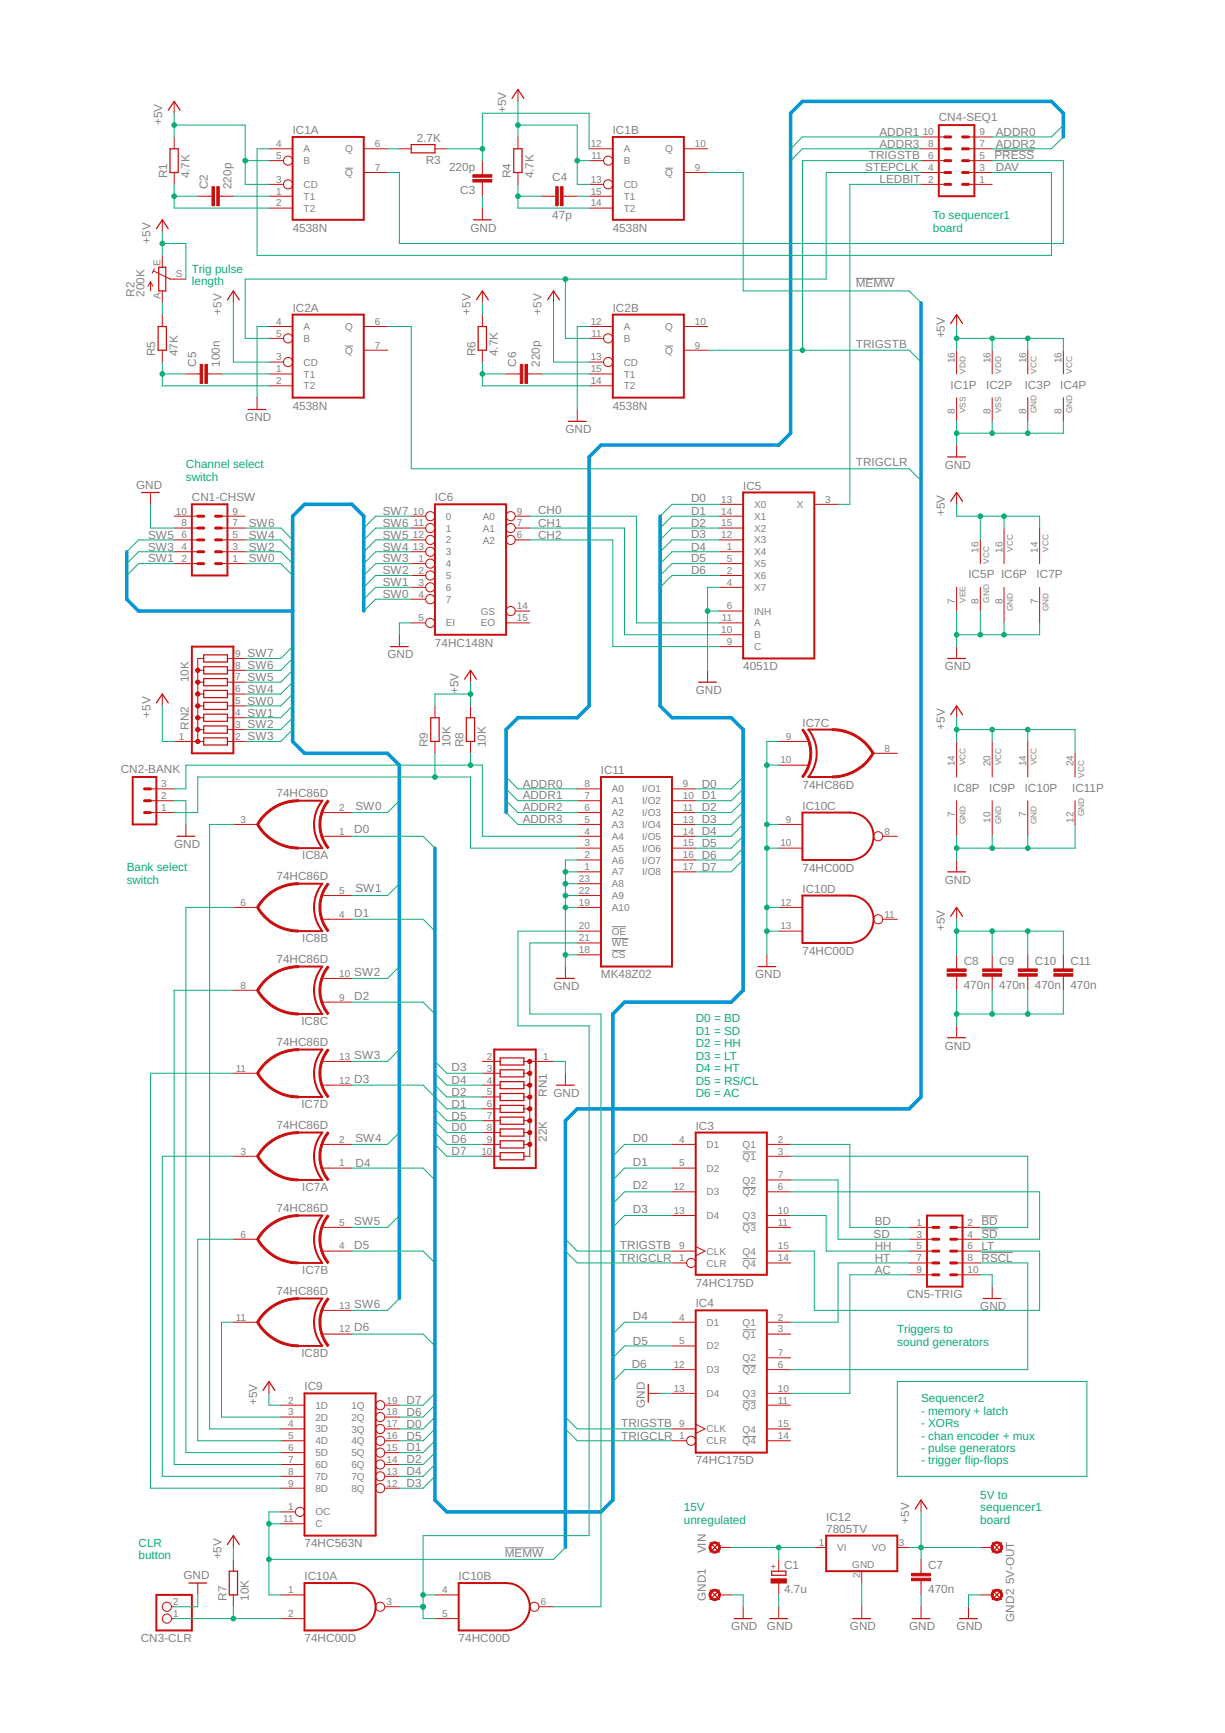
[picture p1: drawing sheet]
<svg xmlns="http://www.w3.org/2000/svg" width="210mm" height="297mm" viewBox="0 0 210 297" stroke-linecap="round" stroke-linejoin="round" font-family="sans-serif">
<defs><g id="words">
<g font-size="2" fill="#808080">
<text x="27.8" y="21.4" transform="rotate(-90 27.8 21.4)">+5V</text>
<text x="50.1" y="23">IC1A</text>
<text x="86.7" y="19.4" transform="rotate(-90 86.7 19.4)">+5V</text>
<text x="105" y="23">IC1B</text>
<text x="150.7" y="23.3">ADDR1</text>
<text x="160.9" y="20.8">CN4-SEQ1</text>
<text x="170.6" y="23.3">ADDR0</text>
<text x="71.4" y="24.3">2.7K</text>
<text x="73" y="28.1">R3</text>
<text x="76.9" y="29.3">220p</text>
<text x="148.3" y="29.4">STEPCLK</text>
<text x="148.9" y="27.3">TRIGSTB</text>
<text x="150.7" y="25.3">ADDR3</text>
<text x="170.4" y="27.3">PRESS</text>
<text x="170.6" y="29.4">DAV</text>
<text x="170.6" y="25.3">ADDR2</text>
<text x="28.6" y="30.6" transform="rotate(-90 28.6 30.6)">R1</text>
<text x="32.5" y="30.6" transform="rotate(-90 32.5 30.6)">4.7K</text>
<text x="35.6" y="32.4" transform="rotate(-90 35.6 32.4)">C2</text>
<text x="39.7" y="32.4" transform="rotate(-90 39.7 32.4)">220p</text>
<text x="78.9" y="33.3">C3</text>
<text x="87.5" y="30.6" transform="rotate(-90 87.5 30.6)">R4</text>
<text x="91.4" y="30.6" transform="rotate(-90 91.4 30.6)">4.7K</text>
<text x="94.6" y="31.1">C4</text>
<text x="150.7" y="31.4">LEDBIT</text>
<text x="25.8" y="41.8" transform="rotate(-90 25.8 41.8)">+5V</text>
<text x="50.1" y="39.7">4538N</text>
<text x="80.6" y="39.7">GND</text>
<text x="94.6" y="37.6">47p</text>
<text x="105" y="39.7">4538N</text>
<text x="23" y="50.9" transform="rotate(-90 23 50.9)">R2</text>
<text x="24.8" y="50.9" transform="rotate(-90 24.8 50.9)">200K</text>
<text x="38" y="53.9" transform="rotate(-90 38 53.9)">+5V</text>
<text x="50.1" y="53.4">IC2A</text>
<text x="80.6" y="53.9" transform="rotate(-90 80.6 53.9)">+5V</text>
<text x="92.8" y="53.9" transform="rotate(-90 92.8 53.9)">+5V</text>
<text x="105" y="53.4">IC2B</text>
<text x="146.6" y="49.3">MEMW</text>
<text x="146.6" y="59.6">TRIGSTB</text>
<text x="161.9" y="58" transform="rotate(-90 161.9 58)">+5V</text>
<text x="26.6" y="61.1" transform="rotate(-90 26.6 61.1)">R5</text>
<text x="30.4" y="61.1" transform="rotate(-90 30.4 61.1)">47K</text>
<text x="33.6" y="62.9" transform="rotate(-90 33.6 62.9)">C5</text>
<text x="37.7" y="62.9" transform="rotate(-90 37.7 62.9)">100n</text>
<text x="81.5" y="61.1" transform="rotate(-90 81.5 61.1)">R6</text>
<text x="85.3" y="61.1" transform="rotate(-90 85.3 61.1)">4.7K</text>
<text x="88.4" y="62.9" transform="rotate(-90 88.4 62.9)">C6</text>
<text x="92.5" y="62.9" transform="rotate(-90 92.5 62.9)">220p</text>
<text x="50.1" y="70.2">4538N</text>
<text x="105" y="70.2">4538N</text>
<text x="162.9" y="66.6">IC1P</text>
<text x="169" y="66.6">IC2P</text>
<text x="175.6" y="66.6">IC3P</text>
<text x="181.7" y="66.6">IC4P</text>
<text x="42" y="72.2">GND</text>
<text x="96.9" y="74.3">GND</text>
<text x="23.3" y="83.8">GND</text>
<text x="127.3" y="83.9">IC5</text>
<text x="146.6" y="79.9">TRIGCLR</text>
<text x="161.9" y="80.4">GND</text>
<text x="32.9" y="85.8">CN1-CHSW</text>
<text x="65.6" y="88.3">SW7</text>
<text x="74.5" y="85.9">IC6</text>
<text x="92.2" y="88.1">CH0</text>
<text x="118.4" y="86">D0</text>
<text x="118.4" y="88.3">D1</text>
<text x="161.9" y="88.5" transform="rotate(-90 161.9 88.5)">+5V</text>
<text x="25.4" y="94.4">SW3</text>
<text x="25.4" y="92.3">SW5</text>
<text x="42.6" y="94.4">SW2</text>
<text x="42.6" y="92.3">SW4</text>
<text x="42.6" y="90.3">SW6</text>
<text x="65.6" y="94.4">SW4</text>
<text x="65.6" y="90.3">SW6</text>
<text x="65.6" y="92.3">SW5</text>
<text x="92.2" y="90.3">CH1</text>
<text x="92.2" y="92.3">CH2</text>
<text x="118.4" y="90.3">D2</text>
<text x="118.4" y="92.1">D3</text>
<text x="118.4" y="94.4">D4</text>
<text x="25.4" y="96.4">SW1</text>
<text x="42.6" y="96.4">SW0</text>
<text x="65.6" y="98.4">SW2</text>
<text x="65.6" y="100.5">SW1</text>
<text x="65.6" y="96.4">SW3</text>
<text x="118.4" y="96.4">D5</text>
<text x="118.4" y="98.4">D6</text>
<text x="165.9" y="99.1">IC5P IC6P</text>
<text x="177.6" y="99.1">IC7P</text>
<text x="65.6" y="102.5">SW0</text>
<text x="42.4" y="112.7">SW7</text>
<text x="66.4" y="112.9">GND</text>
<text x="74.5" y="110.8">74HC148N</text>
<text x="32.4" y="116.9" transform="rotate(-90 32.4 116.9)">10K</text>
<text x="42.4" y="118.8">SW4</text>
<text x="42.4" y="114.7">SW6</text>
<text x="42.4" y="116.7">SW5</text>
<text x="78.6" y="119" transform="rotate(-90 78.6 119)">+5V</text>
<text x="119.2" y="119">GND</text>
<text x="127.3" y="114.9">4051D</text>
<text x="161.9" y="114.9">GND</text>
<text x="25.8" y="123" transform="rotate(-90 25.8 123)">+5V</text>
<text x="32.4" y="125" transform="rotate(-90 32.4 125)">RN2</text>
<text x="42.4" y="120.8">SW0</text>
<text x="42.4" y="124.8">SW2</text>
<text x="42.4" y="122.8">SW1</text>
<text x="137.5" y="124.5">IC7C</text>
<text x="161.9" y="125" transform="rotate(-90 161.9 125)">+5V</text>
<text x="42.4" y="126.9">SW3</text>
<text x="73.3" y="128.1" transform="rotate(-90 73.3 128.1)">R9</text>
<text x="77.2" y="128.1" transform="rotate(-90 77.2 128.1)">10K</text>
<text x="79.4" y="128.1" transform="rotate(-90 79.4 128.1)">R8</text>
<text x="83.3" y="128.1" transform="rotate(-90 83.3 128.1)">10K</text>
<text x="20.7" y="132.6">CN2-BANK</text>
<text x="47.4" y="136.6">74HC86D</text>
<text x="89.6" y="135">ADDR0</text>
<text x="89.6" y="137">ADDR1</text>
<text x="103" y="132.7">IC11</text>
<text x="120.2" y="135">D0</text>
<text x="120.2" y="137">D1</text>
<text x="137.5" y="135.2">74HC86D</text>
<text x="163.4" y="135.7">IC8P</text>
<text x="169.5" y="135.7">IC9P</text>
<text x="175.6" y="135.7">IC10P</text>
<text x="183.7" y="135.7">IC11P</text>
<text x="60.7" y="142.7">D0</text>
<text x="60.9" y="138.9">SW0</text>
<text x="89.6" y="139.1">ADDR2</text>
<text x="89.6" y="141.1">ADDR3</text>
<text x="120.2" y="139.1">D2</text>
<text x="120.2" y="141.1">D3</text>
<text x="120.2" y="143.1">D4</text>
<text x="137.5" y="138.8">IC10C</text>
<text x="29.8" y="145.4">GND</text>
<text x="51.8" y="147.3">IC8A</text>
<text x="120.2" y="145.2">D5</text>
<text x="120.2" y="147.2">D6</text>
<text x="120.2" y="149.2">D7</text>
<text x="137.5" y="149.4">74HC00D</text>
<text x="47.4" y="150.8">74HC86D</text>
<text x="60.9" y="152.9">SW1</text>
<text x="137.5" y="153">IC10D</text>
<text x="161.9" y="151.5">GND</text>
<text x="51.8" y="161.5">IC8B</text>
<text x="60.7" y="157.1">D1</text>
<text x="161.9" y="159.6" transform="rotate(-90 161.9 159.6)">+5V</text>
<text x="47.4" y="165.1">74HC86D</text>
<text x="60.7" y="167.3">SW2</text>
<text x="103" y="167.7">MK48Z02</text>
<text x="129.4" y="167.7">GND</text>
<text x="137.5" y="163.7">74HC00D</text>
<text x="165.1" y="165.4">C8</text>
<text x="171.2" y="165.4">C9</text>
<text x="177.3" y="165.4">C10</text>
<text x="183.4" y="165.4">C11</text>
<text x="60.7" y="171.4">D2</text>
<text x="94.8" y="169.7">GND</text>
<text x="165.1" y="169.4">470n</text>
<text x="171.2" y="169.4">470n</text>
<text x="177.3" y="169.4">470n</text>
<text x="183.4" y="169.4">470n</text>
<text x="47.4" y="179.3">74HC86D</text>
<text x="51.7" y="175.7">IC8C</text>
<text x="161.9" y="179.9">GND</text>
<text x="60.7" y="181.5">SW3</text>
<text x="60.7" y="185.6">D3</text>
<text x="77.4" y="183.6">D3</text>
<text x="77.4" y="185.8">D4</text>
<text x="51.7" y="190">IC7D</text>
<text x="77.4" y="189.9">D1</text>
<text x="77.4" y="187.8">D2</text>
<text x="77.4" y="191.9">D5</text>
<text x="93.7" y="188" transform="rotate(-90 93.7 188)">RN1</text>
<text x="94.8" y="188">GND</text>
<text x="47.4" y="193.5">74HC86D</text>
<text x="60.9" y="195.8">SW4</text>
<text x="77.4" y="193.9">D0</text>
<text x="77.4" y="196">D6</text>
<text x="77.4" y="198">D7</text>
<text x="93.7" y="195.7" transform="rotate(-90 93.7 195.7)">22K</text>
<text x="108.5" y="195.8">D0</text>
<text x="119.2" y="193.6">IC3</text>
<text x="60.9" y="200">D4</text>
<text x="108.5" y="199.8">D1</text>
<text x="108.5" y="203.9">D2</text>
<text x="47.4" y="207.7">74HC86D</text>
<text x="51.8" y="204.2">IC7A</text>
<text x="60.7" y="210">SW5</text>
<text x="108.5" y="207.9">D3</text>
<text x="149.9" y="210">BD</text>
<text x="168.2" y="210">BD</text>
<text x="60.7" y="214">D5</text>
<text x="106.2" y="214">TRIGSTB</text>
<text x="149.7" y="212.2">SD</text>
<text x="149.9" y="214.2">HH</text>
<text x="168.2" y="212.2">SD</text>
<text x="168.2" y="214.2">LT</text>
<text x="47.4" y="222">74HC86D</text>
<text x="51.8" y="218.4">IC7B</text>
<text x="106.2" y="216.3">TRIGCLR</text>
<text x="119.2" y="220.5">74HC175D</text>
<text x="149.9" y="216.3">HT</text>
<text x="149.9" y="218.3">AC</text>
<text x="168.2" y="216.3">RSCL</text>
<text x="60.7" y="224.2">SW6</text>
<text x="108.5" y="226.2">D4</text>
<text x="119.2" y="224.1">IC4</text>
<text x="155.4" y="222.6">CN5-TRIG</text>
<text x="168" y="224.6">GND</text>
<text x="51.7" y="232.6">IC8D</text>
<text x="60.7" y="228.1">D6</text>
<text x="108.5" y="230.5">D5</text>
<text x="52.2" y="238.3">IC9</text>
<text x="108.2" y="234.6">D6</text>
<text x="44.1" y="240.9" transform="rotate(-90 44.1 240.9)">+5V</text>
<text x="69.7" y="244.7">D0</text>
<text x="69.7" y="242.7">D6</text>
<text x="69.7" y="240.7">D7</text>
<text x="106.4" y="244.5">TRIGSTB</text>
<text x="110.5" y="241.3" transform="rotate(-90 110.5 241.3)">GND</text>
<text x="69.7" y="248.8">D1</text>
<text x="69.7" y="250.8">D2</text>
<text x="69.7" y="246.7">D5</text>
<text x="106.4" y="246.7">TRIGCLR</text>
<text x="119.2" y="251">74HC175D</text>
<text x="69.7" y="254.9">D3</text>
<text x="69.7" y="252.8">D4</text>
<text x="141.6" y="262.7">7805TV</text>
<text x="141.6" y="260.7">IC12</text>
<text x="155.8" y="261.2" transform="rotate(-90 155.8 261.2)">+5V</text>
<text x="38" y="267.3" transform="rotate(-90 38 267.3)">+5V</text>
<text x="52.2" y="265.2">74HC563N</text>
<text x="86.5" y="266.9">MEMW</text>
<text x="120.9" y="266.2" transform="rotate(-90 120.9 266.2)">VIN</text>
<text x="134.4" y="268.9">C1</text>
<text x="159" y="269">C7</text>
<text x="31.4" y="270.7">GND</text>
<text x="38.8" y="274.4" transform="rotate(-90 38.8 274.4)">R7</text>
<text x="42.6" y="274.4" transform="rotate(-90 42.6 274.4)">10K</text>
<text x="52.2" y="270.8">IC10A</text>
<text x="78.6" y="270.8">IC10B</text>
<text x="120.9" y="274.4" transform="rotate(-90 120.9 274.4)">GND1</text>
<text x="134.4" y="273">4.7u</text>
<text x="159" y="273.1">470n</text>
<text x="173.8" y="271.5" transform="rotate(-90 173.8 271.5)">5V-OUT</text>
<text x="24.1" y="281.4">CN3-CLR</text>
<text x="52.2" y="281.5">74HC00D</text>
<text x="78.6" y="281.5">74HC00D</text>
<text x="125.3" y="279.5">GND</text>
<text x="131.4" y="279.5">GND</text>
<text x="145.6" y="279.5">GND</text>
<text x="155.8" y="279.5">GND</text>
<text x="163.9" y="279.5">GND</text>
<text x="173.8" y="278" transform="rotate(-90 173.8 278)">GND2</text>
</g>
<g font-size="2" fill="#0dab76">
<text x="159.8" y="37.6">To sequencer1</text>
<text x="159.8" y="39.7">board</text>
<text x="32.9" y="46.7">Trig pulse</text>
<text x="32.9" y="48.9">length</text>
<text x="31.9" y="80.2">Channel select</text>
<text x="31.9" y="82.4">switch</text>
<text x="21.7" y="149.3">Bank select</text>
<text x="21.7" y="151.5">switch</text>
<text x="119.2" y="175.2">D0 = BD</text>
<text x="119.2" y="177.3">D1 = SD</text>
<text x="119.2" y="179.5">D2 = HH</text>
<text x="119.2" y="181.6">D3 = LT</text>
<text x="119.2" y="183.8">D4 = HT</text>
<text x="119.2" y="185.9">D5 = RS/CL</text>
<text x="119.2" y="188">D6 = AC</text>
<text x="153.8" y="228.6">Triggers to</text>
<text x="153.8" y="230.7">sound generators</text>
<text x="157.8" y="240.3">Sequencer2</text>
<text x="157.8" y="242.5">- memory + latch</text>
<text x="157.8" y="244.6">- XORs</text>
<text x="157.8" y="246.7">- chan encoder + mux</text>
<text x="157.8" y="248.9">- pulse generators</text>
<text x="157.8" y="251">- trigger flip-flops</text>
<text x="168" y="256.9">5V to</text>
<text x="117.2" y="259">15V</text>
<text x="117.2" y="261.2">unregulated</text>
<text x="168" y="259">sequencer1</text>
<text x="168" y="261.2">board</text>
<text x="23.7" y="265.1">CLR</text>
<text x="23.7" y="267.3">button</text>
</g>
<g font-size="1.7" fill="#808080">
<text x="158.1" y="23.2">10</text>
<text x="167.8" y="23.2">9</text>
<text x="47.3" y="25.2">4</text>
<text x="47.3" y="27.2">5</text>
<text x="52" y="26.1">A</text>
<text x="52" y="28.1">B</text>
<text x="59.1" y="26.1">Q</text>
<text x="64.2" y="25.2">6</text>
<text x="64.2" y="29.3">7</text>
<text x="101.2" y="25.2">12</text>
<text x="101.4" y="27.2">11</text>
<text x="106.9" y="26.1">A</text>
<text x="106.9" y="28.1">B</text>
<text x="114" y="26.1">Q</text>
<text x="119.1" y="25.2">10</text>
<text x="119.1" y="29.3">9</text>
<text x="159.1" y="29.3">4</text>
<text x="159.1" y="27.2">6</text>
<text x="159.1" y="25.2">8</text>
<text x="167.8" y="29.3">3</text>
<text x="167.8" y="27.2">5</text>
<text x="167.8" y="25.2">7</text>
<text x="47.3" y="31.3">3</text>
<text x="47.3" y="33.3">1</text>
<text x="47.3" y="35.4">2</text>
<text x="52" y="32.2">CD</text>
<text x="52" y="34.2">T1</text>
<text x="59.1" y="30.2">Q</text>
<text x="101.2" y="31.3">13</text>
<text x="101.2" y="33.3">15</text>
<text x="101.2" y="35.4">14</text>
<text x="106.9" y="32.2">CD</text>
<text x="106.9" y="34.2">T1</text>
<text x="114" y="30.2">Q</text>
<text x="159.1" y="31.3">2</text>
<text x="167.8" y="31.3">1</text>
<text x="52" y="36.3">T2</text>
<text x="106.9" y="36.3">T2</text>
<text x="27.5" y="45.5" transform="rotate(-90 27.5 45.5)">E</text>
<text x="30.1" y="47.6">S</text>
<text x="27.5" y="51.3" transform="rotate(-90 27.5 51.3)">A</text>
<text x="47.3" y="55.7">4</text>
<text x="47.3" y="57.7">5</text>
<text x="52" y="56.6">A</text>
<text x="52" y="58.6">B</text>
<text x="59.1" y="56.6">Q</text>
<text x="64.2" y="55.7">6</text>
<text x="64.2" y="59.8">7</text>
<text x="101.2" y="55.7">12</text>
<text x="101.4" y="57.7">11</text>
<text x="106.9" y="56.6">A</text>
<text x="106.9" y="58.6">B</text>
<text x="114" y="56.6">Q</text>
<text x="119.1" y="55.7">10</text>
<text x="119.1" y="59.8">9</text>
<text x="47.3" y="61.8">3</text>
<text x="47.3" y="63.8">1</text>
<text x="47.3" y="65.8">2</text>
<text x="52" y="62.7">CD</text>
<text x="52" y="64.7">T1</text>
<text x="59.1" y="60.7">Q</text>
<text x="101.2" y="61.8">13</text>
<text x="101.2" y="63.8">15</text>
<text x="101.2" y="65.8">14</text>
<text x="106.9" y="62.7">CD</text>
<text x="106.9" y="64.7">T1</text>
<text x="114" y="60.7">Q</text>
<text x="163.6" y="62.2" transform="rotate(-90 163.6 62.2)">16</text>
<text x="169.7" y="62.2" transform="rotate(-90 169.7 62.2)">16</text>
<text x="175.8" y="62.2" transform="rotate(-90 175.8 62.2)">16</text>
<text x="181.9" y="62.2" transform="rotate(-90 181.9 62.2)">16</text>
<text x="52" y="66.7">T2</text>
<text x="106.9" y="66.7">T2</text>
<text x="163.6" y="71" transform="rotate(-90 163.6 71)">8</text>
<text x="169.7" y="71" transform="rotate(-90 169.7 71)">8</text>
<text x="175.8" y="71" transform="rotate(-90 175.8 71)">8</text>
<text x="181.9" y="71" transform="rotate(-90 181.9 71)">8</text>
<text x="30.1" y="88.2">10</text>
<text x="39.8" y="88.2">9</text>
<text x="70.8" y="88.2">10</text>
<text x="76.4" y="89.1">0</text>
<text x="82.8" y="89.1">A0</text>
<text x="88.6" y="88.2">9</text>
<text x="123.6" y="86.2">13</text>
<text x="123.6" y="88.2">14</text>
<text x="129.2" y="87.1">X0</text>
<text x="129.2" y="89.1">X1</text>
<text x="136.5" y="87.1">X</text>
<text x="141.4" y="86.2">3</text>
<text x="31.1" y="94.3">4</text>
<text x="31.1" y="92.3">6</text>
<text x="31.1" y="90.2">8</text>
<text x="39.8" y="94.3">3</text>
<text x="39.8" y="92.3">5</text>
<text x="39.8" y="90.2">7</text>
<text x="70.8" y="92.3">12</text>
<text x="70.8" y="94.3">13</text>
<text x="70.9" y="90.2">11</text>
<text x="76.4" y="91.1">1</text>
<text x="76.4" y="93.2">2</text>
<text x="76.4" y="95.2">3</text>
<text x="82.8" y="93.2">A2</text>
<text x="82.8" y="91.1">A1</text>
<text x="88.6" y="92.3">6</text>
<text x="88.6" y="90.2">7</text>
<text x="123.6" y="92.3">12</text>
<text x="123.6" y="90.2">15</text>
<text x="124.5" y="94.3">1</text>
<text x="129.2" y="95.2">X4</text>
<text x="129.2" y="93.2">X3</text>
<text x="129.2" y="91.1">X2</text>
<text x="167.7" y="94.7" transform="rotate(-90 167.7 94.7)">16</text>
<text x="171.8" y="94.7" transform="rotate(-90 171.8 94.7)">16</text>
<text x="177.8" y="94.7" transform="rotate(-90 177.8 94.7)">14</text>
<text x="31.1" y="96.3">2</text>
<text x="39.8" y="96.3">1</text>
<text x="71.7" y="96.3">1</text>
<text x="71.7" y="98.4">2</text>
<text x="71.7" y="100.4">3</text>
<text x="76.4" y="97.2">4</text>
<text x="76.4" y="99.2">5</text>
<text x="76.4" y="101.3">6</text>
<text x="124.5" y="98.4">2</text>
<text x="124.5" y="100.4">4</text>
<text x="124.5" y="96.3">5</text>
<text x="129.2" y="99.2">X6</text>
<text x="129.2" y="101.3">X7</text>
<text x="129.2" y="97.2">X5</text>
<text x="71.7" y="102.4">4</text>
<text x="71.7" y="106.5">5</text>
<text x="76.4" y="103.3">7</text>
<text x="76.4" y="107.4">EI</text>
<text x="82.4" y="105.4">GS</text>
<text x="82.4" y="107.4">EO</text>
<text x="88.6" y="104.4">14</text>
<text x="88.6" y="106.5">15</text>
<text x="123.7" y="106.5">11</text>
<text x="124.5" y="104.4">6</text>
<text x="129.2" y="105.3">INH</text>
<text x="129.2" y="107.4">A</text>
<text x="163.6" y="103.5" transform="rotate(-90 163.6 103.5)">7</text>
<text x="167.7" y="103.5" transform="rotate(-90 167.7 103.5)">8</text>
<text x="171.8" y="103.5" transform="rotate(-90 171.8 103.5)">8</text>
<text x="177.8" y="103.5" transform="rotate(-90 177.8 103.5)">7</text>
<text x="40.3" y="112.6">9</text>
<text x="123.6" y="108.5">10</text>
<text x="124.5" y="110.5">9</text>
<text x="129.2" y="111.4">C</text>
<text x="129.2" y="109.4">B</text>
<text x="40.3" y="118.7">6</text>
<text x="40.3" y="116.6">7</text>
<text x="40.3" y="114.6">8</text>
<text x="40.3" y="124.8">3</text>
<text x="40.3" y="122.7">4</text>
<text x="40.3" y="120.7">5</text>
<text x="30.6" y="126.8">1</text>
<text x="40.3" y="126.8">2</text>
<text x="133.7" y="130.9">10</text>
<text x="134.7" y="126.8">9</text>
<text x="151.6" y="128.8">8</text>
<text x="163.6" y="131.3" transform="rotate(-90 163.6 131.3)">14</text>
<text x="169.7" y="131.3" transform="rotate(-90 169.7 131.3)">20</text>
<text x="175.8" y="131.3" transform="rotate(-90 175.8 131.3)">14</text>
<text x="183.9" y="131.3" transform="rotate(-90 183.9 131.3)">24</text>
<text x="27.6" y="137">2</text>
<text x="27.6" y="134.9">3</text>
<text x="100.1" y="134.9">8</text>
<text x="100.1" y="137">7</text>
<text x="104.8" y="135.8">A0</text>
<text x="104.8" y="137.8">A1</text>
<text x="110" y="135.8">I/O1</text>
<text x="110" y="137.9">I/O2</text>
<text x="117" y="134.9">9</text>
<text x="117" y="137">10</text>
<text x="27.6" y="139">1</text>
<text x="41.2" y="141">3</text>
<text x="58.1" y="143">1</text>
<text x="58.1" y="139">2</text>
<text x="100.1" y="139">6</text>
<text x="100.1" y="141">5</text>
<text x="100.1" y="143">4</text>
<text x="104.8" y="139.9">A2</text>
<text x="104.8" y="141.9">A3</text>
<text x="104.8" y="143.9">A4</text>
<text x="110" y="144">I/O5</text>
<text x="110" y="139.9">I/O3</text>
<text x="110" y="141.9">I/O4</text>
<text x="117" y="143">14</text>
<text x="117" y="139">11</text>
<text x="117" y="141">13</text>
<text x="134.7" y="141">9</text>
<text x="151.6" y="143">8</text>
<text x="163.6" y="140.1" transform="rotate(-90 163.6 140.1)">7</text>
<text x="169.7" y="141" transform="rotate(-90 169.7 141)">10</text>
<text x="175.8" y="140.1" transform="rotate(-90 175.8 140.1)">7</text>
<text x="183.9" y="141" transform="rotate(-90 183.9 141)">12</text>
<text x="100.1" y="145.1">3</text>
<text x="100.1" y="147.1">2</text>
<text x="100.1" y="149.1">1</text>
<text x="104.8" y="146">A5</text>
<text x="104.8" y="148">A6</text>
<text x="110" y="146">I/O6</text>
<text x="110" y="148">I/O7</text>
<text x="117" y="145.1">15</text>
<text x="117" y="147.1">16</text>
<text x="117" y="149.1">17</text>
<text x="133.7" y="145.1">10</text>
<text x="41.2" y="155.2">6</text>
<text x="58.1" y="153.2">5</text>
<text x="99.2" y="151.2">23</text>
<text x="99.2" y="153.2">22</text>
<text x="99.2" y="155.2">19</text>
<text x="104.8" y="150">A7</text>
<text x="104.8" y="152.1">A8</text>
<text x="104.8" y="154.1">A9</text>
<text x="110" y="150">I/O8</text>
<text x="133.7" y="155.2">12</text>
<text x="58.1" y="157.3">4</text>
<text x="99.2" y="159.3">20</text>
<text x="99.2" y="161.3">21</text>
<text x="104.8" y="156.1">A10</text>
<text x="104.8" y="160.2">OE</text>
<text x="133.7" y="159.3">13</text>
<text x="151.6" y="157.3">11</text>
<text x="58.1" y="167.4">10</text>
<text x="99.2" y="163.4">18</text>
<text x="104.8" y="162.2">WE</text>
<text x="104.8" y="164.3">CS</text>
<text x="41.2" y="169.5">8</text>
<text x="58.1" y="171.5">9</text>
<text x="40.4" y="183.7">11</text>
<text x="58.1" y="185.7">12</text>
<text x="58.1" y="181.7">13</text>
<text x="83.4" y="181.7">2</text>
<text x="83.4" y="183.7">3</text>
<text x="83.4" y="185.7">4</text>
<text x="93.1" y="181.7">1</text>
<text x="83.4" y="187.7">5</text>
<text x="83.4" y="189.8">6</text>
<text x="83.4" y="191.8">7</text>
<text x="41.2" y="197.9">3</text>
<text x="58.1" y="195.9">2</text>
<text x="82.5" y="197.9">10</text>
<text x="83.4" y="193.8">8</text>
<text x="83.4" y="195.9">9</text>
<text x="116.4" y="195.9">4</text>
<text x="121.1" y="196.8">D1</text>
<text x="127.3" y="196.8">Q1</text>
<text x="133.3" y="195.9">2</text>
<text x="133.3" y="197.9">3</text>
<text x="58.1" y="199.9">1</text>
<text x="115.4" y="204">12</text>
<text x="116.4" y="199.9">5</text>
<text x="121.1" y="200.8">D2</text>
<text x="127.3" y="198.8">Q1</text>
<text x="127.3" y="202.9">Q2</text>
<text x="133.3" y="204">6</text>
<text x="133.3" y="202">7</text>
<text x="115.4" y="208.1">13</text>
<text x="121.1" y="204.9">D3</text>
<text x="121.1" y="209">D4</text>
<text x="127.3" y="204.9">Q2</text>
<text x="127.3" y="209">Q3</text>
<text x="133.3" y="208.1">10</text>
<text x="41.2" y="212.1">6</text>
<text x="58.1" y="214.2">4</text>
<text x="58.1" y="210.1">5</text>
<text x="116.4" y="214.2">9</text>
<text x="121.1" y="215.1">CLK</text>
<text x="127.3" y="211">Q3</text>
<text x="127.3" y="215.1">Q4</text>
<text x="133.3" y="210.1">11</text>
<text x="133.3" y="214.2">15</text>
<text x="157" y="210.1">1</text>
<text x="157" y="212.1">3</text>
<text x="157" y="214.2">5</text>
<text x="165.8" y="210.1">2</text>
<text x="165.8" y="212.1">4</text>
<text x="165.8" y="214.2">6</text>
<text x="116.4" y="216.2">1</text>
<text x="121.1" y="217.1">CLR</text>
<text x="127.3" y="217.1">Q4</text>
<text x="133.3" y="216.2">14</text>
<text x="157" y="216.2">7</text>
<text x="157" y="218.2">9</text>
<text x="165.8" y="216.2">8</text>
<text x="165.8" y="218.2">10</text>
<text x="40.4" y="226.3">11</text>
<text x="58.1" y="224.3">13</text>
<text x="116.4" y="226.3">4</text>
<text x="121.1" y="227.2">D1</text>
<text x="127.3" y="227.2">Q1</text>
<text x="133.3" y="226.3">2</text>
<text x="58.1" y="228.4">12</text>
<text x="116.4" y="230.4">5</text>
<text x="121.1" y="231.3">D2</text>
<text x="127.3" y="229.3">Q1</text>
<text x="127.3" y="233.3">Q2</text>
<text x="133.3" y="228.4">3</text>
<text x="133.3" y="232.4">7</text>
<text x="115.4" y="234.5">12</text>
<text x="115.4" y="238.5">13</text>
<text x="121.1" y="235.4">D3</text>
<text x="121.1" y="239.4">D4</text>
<text x="127.3" y="235.4">Q2</text>
<text x="127.3" y="239.4">Q3</text>
<text x="133.3" y="234.5">6</text>
<text x="133.3" y="238.5">10</text>
<text x="49.4" y="240.6">2</text>
<text x="49.4" y="242.6">3</text>
<text x="49.4" y="244.6">4</text>
<text x="54" y="241.5">1D</text>
<text x="54" y="243.5">2D</text>
<text x="54" y="245.5">3D</text>
<text x="60.2" y="245.5">3Q</text>
<text x="60.2" y="243.5">2Q</text>
<text x="60.2" y="241.5">1Q</text>
<text x="66.2" y="244.6">17</text>
<text x="66.2" y="242.6">18</text>
<text x="66.2" y="240.6">19</text>
<text x="116.4" y="244.6">9</text>
<text x="121.1" y="245.5">CLK</text>
<text x="127.3" y="241.5">Q3</text>
<text x="127.3" y="245.5">Q4</text>
<text x="133.3" y="240.6">11</text>
<text x="133.3" y="244.6">15</text>
<text x="49.4" y="246.7">5</text>
<text x="49.4" y="248.7">6</text>
<text x="49.4" y="250.7">7</text>
<text x="54" y="247.6">4D</text>
<text x="54" y="249.6">5D</text>
<text x="54" y="251.6">6D</text>
<text x="60.2" y="251.6">6Q</text>
<text x="60.2" y="249.6">5Q</text>
<text x="60.2" y="247.6">4Q</text>
<text x="66.2" y="250.7">14</text>
<text x="66.2" y="248.7">15</text>
<text x="66.2" y="246.7">16</text>
<text x="116.4" y="246.7">1</text>
<text x="121.1" y="247.6">CLR</text>
<text x="127.3" y="247.6">Q4</text>
<text x="133.3" y="246.7">14</text>
<text x="49.4" y="252.8">8</text>
<text x="49.4" y="254.8">9</text>
<text x="54" y="253.7">7D</text>
<text x="54" y="255.7">8D</text>
<text x="60.2" y="255.7">8Q</text>
<text x="60.2" y="253.7">7Q</text>
<text x="66.2" y="254.8">12</text>
<text x="66.2" y="252.8">13</text>
<text x="48.5" y="260.9">11</text>
<text x="49.4" y="258.9">1</text>
<text x="54" y="259.7">OC</text>
<text x="54" y="261.8">C</text>
<text x="140.3" y="264.9">1</text>
<text x="143.4" y="265.8">VI</text>
<text x="146" y="268.7">GND</text>
<text x="149.4" y="265.9">VO</text>
<text x="154" y="264.9">3</text>
<text x="29.7" y="275.1">2</text>
<text x="49.4" y="273.1">1</text>
<text x="66.2" y="275.1">3</text>
<text x="75.8" y="273.1">4</text>
<text x="92.6" y="275.1">6</text>
<text x="147.4" y="270.5" transform="rotate(-90 147.4 270.5)">2</text>
<text x="29.7" y="277.1">1</text>
<text x="49.4" y="277.1">2</text>
<text x="75.8" y="277.1">5</text>
</g>
<g font-size="1.4" fill="#808080">
<text x="165.4" y="64.1" transform="rotate(-90 165.4 64.1)">VDD</text>
<text x="171.5" y="64.1" transform="rotate(-90 171.5 64.1)">VDD</text>
<text x="177.6" y="64.1" transform="rotate(-90 177.6 64.1)">VCC</text>
<text x="183.7" y="64.1" transform="rotate(-90 183.7 64.1)">VCC</text>
<text x="165.4" y="70.8" transform="rotate(-90 165.4 70.8)">VSS</text>
<text x="171.5" y="70.8" transform="rotate(-90 171.5 70.8)">VSS</text>
<text x="177.6" y="70.8" transform="rotate(-90 177.6 70.8)">GND</text>
<text x="183.7" y="70.8" transform="rotate(-90 183.7 70.8)">GND</text>
<text x="173.6" y="94.6" transform="rotate(-90 173.6 94.6)">VCC</text>
<text x="179.7" y="94.6" transform="rotate(-90 179.7 94.6)">VCC</text>
<text x="169.5" y="96.6" transform="rotate(-90 169.5 96.6)">VCC</text>
<text x="165.4" y="103.3" transform="rotate(-90 165.4 103.3)">VEE</text>
<text x="169.5" y="103.3" transform="rotate(-90 169.5 103.3)">GND</text>
<text x="173.6" y="104.7" transform="rotate(-90 173.6 104.7)">GND</text>
<text x="179.7" y="104.7" transform="rotate(-90 179.7 104.7)">GND</text>
<text x="165.4" y="131.1" transform="rotate(-90 165.4 131.1)">VCC</text>
<text x="171.5" y="131.1" transform="rotate(-90 171.5 131.1)">VCC</text>
<text x="177.6" y="131.1" transform="rotate(-90 177.6 131.1)">VCC</text>
<text x="185.7" y="133.3" transform="rotate(-90 185.7 133.3)">VCC</text>
<text x="165.4" y="141.3" transform="rotate(-90 165.4 141.3)">GND</text>
<text x="171.5" y="141.3" transform="rotate(-90 171.5 141.3)">GND</text>
<text x="177.6" y="141.3" transform="rotate(-90 177.6 141.3)">GND</text>
<text x="185.7" y="139.9" transform="rotate(-90 185.7 139.9)">GND</text>
</g>
<text font-size="1.4" fill="#c90d0c" x="133" y="269" transform="rotate(-90 133 269)">+</text>
</g></defs>
<g fill="none" stroke="#808080" stroke-width=".17">
<path d="M59.1 28.8h1.4M114 28.8h1.3M170.4 25.8h6.8M59.1 59.3h1.4M114 59.3h1.3M146.6 47.7h6.7M104.8 158.8h2.5M104.8 160.9h2.9M104.8 162.9h2.4M127.3 197.4h2.2M127.3 203.5h2.2M127.3 209.6h2.2"/>
<path d="M127.3 215.7h2.2M168.2 208.4h2.8M168.2 210.7h2.8M168.2 214.7h5.3M127.3 227.9h2.2M127.3 234h2.2M127.3 240.1h2.2M127.3 246.2h2.2M86.5 265.3h6.7"/>
</g>
<g fill="none" stroke="#c90d0c" stroke-width=".34">
<path d="M50.1 23.5h12.2v14.2h-12.2zM105 23.5h12.2v14.2h-12.2zM160.9 21.4h6.1v12.2h-6.1zM50.1 53.9h12.2v14.3h-12.2zM105 53.9h12.2v14.3h-12.2zM32.9 86.4h6.1v12.2h-6.1zM74.5 86.4h12.2v22.4h-12.2zM127.3 84.4h12.2v28.5h-12.2zM32.9 110.8h7.1v18.3h-7.1zM22.7 133.2h4.1v8.1h-4.1zM51.2 137.2h4a6.5 6.5 0 0 0 0 8.2h-4M103 133.2h12.1v32.5h-12.1z"/>
<path d="M137.5 139.3h8.1a4.1 4.1 0 0 1 4.1 4 4.1 4.1 0 0 1-4.1 4.1h-8.1zM142.6 125.1h-4.1a6.5 6.5 0 0 1 0 8.1h4.1M51.2 151.5h4a6.5 6.5 0 0 0 0 8.1h-4M137.5 153.5h8.1a4.1 4.1 0 0 1 4.1 4.1 4.1 4.1 0 0 1-4.1 4h-8.1zM51.2 165.7h4a6.5 6.5 0 0 0 0 8.1h-4M51.2 179.9h4a6.5 6.5 0 0 0 0 8.1h-4M84.7 179.9h7.1v20.3h-7.1zM51.2 194.1h4a6.5 6.5 0 0 0 0 8.1h-4M119.2 194.1h12.2v24.4h-12.2zM51.2 208.3h4a6.5 6.5 0 0 0 0 8.2h-4M158.8 208.3h6.1v12.2h-6.1zM51.2 222.6h4a6.5 6.5 0 0 0 0 8.1h-4"/>
<path d="M52.2 238.8h12.2v24.4h-12.2zM119.2 224.6h12.2v24.4h-12.2zM26.8 273.4h6.1v6.1h-6.1zM52.2 271.3h8.1a4.1 4.1 0 0 1 4.1 4.1 4.1 4.1 0 0 1-4.1 4.1h-8.1zM78.6 271.3h8.1a4.1 4.1 0 0 1 4.1 4.1 4.1 4.1 0 0 1-4.1 4.1h-8.1zM141.6 263.2h12.2v6.1h-12.2z"/>
</g>
<g fill="none" stroke="#c90d0c" stroke-width=".17">
<path d="M29.8 17.4v2M88.8 15.3v2.1M27.8 37.7v2M29.8 23.5v2M29.8 29.6v2M33.9 33.6h2.4M37.5 33.6h2.5M46.1 25.5h4M46.1 27.5h2.5M46.1 31.6h2.5M46.1 33.6h4M46.1 35.7h4"/>
<path d="M62.3 25.5h4.1M62.3 29.6h4.1M68.4 25.5h2.1M74.5 25.5h2.1M82.7 27.5v2.5M82.7 31.2v2.4M82.7 35.7v2M88.8 23.5v2M88.8 29.6v2M92.8 33.6h2.4M96.5 33.6h2.4M100.9 25.5h4.1"/>
<path d="M100.9 27.5h2.5M100.9 31.6h2.5M100.9 33.6h4.1M100.9 35.7h4.1M117.2 25.5h4M117.2 29.6h4M157.8 25.5h4.1M157.8 27.5h4.1M157.8 31.6h4.1M157.8 29.6h4.1M157.8 23.5h4.1M165.9 25.5h4.1"/>
<path d="M165.9 27.5h4.1M165.9 31.6h4.1M165.9 29.6h4.1M165.9 23.5h4.1M25.8 48.3v1.6M25.8 48.3l-.4 .8M25.8 48.3l.4 .8M26.3 46.4l2.8 1.4h2.8M26.4 46.1l-.3 .7M27.8 43.8v2M27.8 49.9v2M27.8 53.9v2.1"/>
<path d="M40 49.9v2M46.1 56h4M46.1 58h2.5M62.3 56h4.1M82.7 49.9v2M82.7 53.9v2.1M94.8 49.9v2M100.9 56h4.1M100.9 58h2.5M117.2 56h4M163.9 53.9v2.1M27.8 60v2.1"/>
<path d="M31.9 64.1h2.4M35.5 64.1h2.5M44 68.2v2M46.1 62.1h2.5M46.1 64.1h4M46.1 66.1h4M62.3 60h4.1M82.7 60v2.1M86.7 64.1h2.5M90.4 64.1h2.4M98.9 70.2v2M100.9 62.1h2.5"/>
<path d="M100.9 64.1h4.1M100.9 66.1h4.1M117.2 60h4M163.9 60v4.1M163.9 68.2v4M163.9 76.3v2M170 60v4.1M170 68.2v4M176.1 60v4.1M176.1 68.2v4M182.2 60v4.1M182.2 68.2v4"/>
<path d="M25.8 84.4v2M29.8 94.6h4.1M29.8 96.6h4.1M29.8 92.5h4.1M29.8 88.5h4.1M29.8 90.5h4.1M38 94.6h4M38 96.6h4M38 92.5h4M38 88.5h4M38 90.5h4M70.5 94.6h2.4"/>
<path d="M70.5 98.6h2.4M70.5 96.6h2.4M70.5 92.5h2.4M70.5 88.5h2.4M70.5 90.5h2.4M88.3 92.5h2.5M88.3 88.5h2.5M88.3 90.5h2.5M123.3 94.6h4M123.3 98.6h4M123.3 86.4h4M123.3 96.6h4"/>
<path d="M123.3 92.5h4M123.3 88.5h4M123.3 90.5h4M139.5 86.4h4.1M163.9 84.4v2M168 92.5v4.1M172 90.5v6.1M178.1 90.5v6.1M27.8 119v2M33.9 119h1M33.9 116.9h1M33.9 114.9h1"/>
<path d="M34.9 112.9h-1v14.2M39 119h3M39 116.9h3M39 114.9h3M39 112.9h3M68.4 108.8v2M70.5 100.7h2.4M70.5 106.8h2.4M70.5 102.7h2.4M80.6 114.9v2M86.7 106.8h4.1M88.3 104.7h2.5"/>
<path d="M121.2 114.9v2M123.3 100.7h4M123.3 104.7h4M123.3 110.8h4M123.3 108.8h4M123.3 106.8h4M163.9 100.7v4M163.9 110.8v2.1M168 100.7v4M172 100.7v6.1M178.1 100.7v6.1M25.8 139.3h4"/>
<path d="M25.8 135.2h4M25.8 137.2h4M29.8 127.1h5.1M33.9 125.1h1M33.9 123h1M33.9 121h1M39 127.1h3M39 125.1h3M39 123h3M39 121h3M55.2 139.3h5.1M74.5 121v2"/>
<path d="M74.5 127.1v2M80.6 121v2M80.6 127.1v2M98.9 139.3h4.1M98.9 135.2h4.1M98.9 137.2h4.1M115.1 139.3h4.1M115.1 135.2h4.1M115.1 137.2h4.1M133.4 127.1h5.1M133.4 131.1h5.1M149.7 129.1h4.1"/>
<path d="M163.9 121v2M163.9 127.1v6.1M163.9 137.2v6.1M170 127.1v6.1M170 137.2v6.1M176.1 127.1v6.1M176.1 137.2v6.1M184.2 129.1v4.1M184.2 137.2v4.1M31.9 141.3v2M40 141.3h4M40 155.5h4"/>
<path d="M55.2 143.3h5.1M55.2 153.5h5.1M55.2 157.6h5.1M98.9 143.3h4.1M98.9 141.3h4.1M98.9 145.4h4.1M98.9 147.4h4.1M98.9 149.4h4.1M98.9 151.5h4.1M98.9 153.5h4.1M98.9 155.5h4.1M98.9 159.6h4.1"/>
<path d="M115.1 143.3h4.1M115.1 141.3h4.1M115.1 145.4h4.1M115.1 147.4h4.1M115.1 149.4h4.1M133.4 141.3h4.1M133.4 145.4h4.1M133.4 155.5h4.1M133.4 159.6h4.1M151.3 143.3h2.5M151.3 157.6h2.5M163.9 147.4v2"/>
<path d="M163.9 155.5v2.1M40 169.7h4M55.2 171.8h5.1M55.2 167.7h5.1M96.9 165.7v2M98.9 161.6h4.1M98.9 163.7h4.1M131.4 163.7v2M163.9 163.7v2.4M163.9 167.3v2.4M163.9 175.8v2.1M170 163.7v2.4"/>
<path d="M170 167.3v2.4M176.1 163.7v2.4M176.1 167.3v2.4M182.2 163.7v2.4M182.2 167.3v2.4M40 198.2h4M40 184h4M55.2 196.2h5.1M55.2 181.9h5.1M55.2 186h5.1M82.7 196.2h3M82.7 198.2h3"/>
<path d="M82.7 181.9h3M82.7 184h3M82.7 186h3M82.7 188h3M82.7 190.1h3M82.7 192.1h3M82.7 194.1h3M89.8 196.2h1M89.8 181.9h5M89.8 184h1M89.8 186h1M89.8 188h1"/>
<path d="M89.8 190.1h1M89.8 192.1h1M89.8 194.1h1M90.8 181.9v16.3h-1M96.9 184v2M115.1 196.2h4.1M131.4 196.2h4.1M131.4 198.2h4.1M40 212.4h4M55.2 200.2h5.1M55.2 214.4h5.1M55.2 210.4h5.1"/>
<path d="M115.1 216.5h2.5M115.1 200.2h4.1M115.1 204.3h4.1M115.1 214.4h4.1M115.1 208.3h4.1M119.2 213.7l1.6 .7-1.6 .8M131.4 216.5h4.1M131.4 204.3h4.1M131.4 202.2h4.1M131.4 214.4h4.1M131.4 208.3h4.1M131.4 210.4h4.1"/>
<path d="M155.8 216.5h4.1M155.8 214.4h4.1M155.8 210.4h4.1M155.8 212.4h4.1M155.8 218.5h4.1M163.9 216.5h4.1M163.9 214.4h4.1M163.9 210.4h4.1M163.9 212.4h4.1M163.9 218.5h4.1M40 226.6h4M46.1 236.8v2"/>
<path d="M55.2 228.7h5.1M55.2 224.6h5.1M111.1 238.8h2M115.1 226.6h4.1M115.1 230.7h4.1M115.1 234.8h4.1M115.1 238.8h4.1M131.4 226.6h4.1M131.4 228.7h4.1M131.4 234.8h4.1M131.4 232.7h4.1M131.4 238.8h4.1"/>
<path d="M170 220.5v2.1M48.1 247h4.1M48.1 244.9h4.1M48.1 240.9h4.1M48.1 259.1h2.5M48.1 242.9h4.1M48.1 249h4.1M48.1 251h4.1M48.1 253h4.1M48.1 255.1h4.1M66 247h2.4M66 244.9h2.4"/>
<path d="M66 240.9h2.4M66 242.9h2.4M66 249h2.4M66 251h2.4M66 253h2.4M66 255.1h2.4M115.1 247h2.5M115.1 244.9h4.1M119.2 244.1l1.6 .8-1.6 .8M131.4 247h4.1M131.4 244.9h4.1M131.4 240.9h4.1"/>
<path d="M157.8 257.1v2M29.4 277.4h.4M29.4 275.4h.4M33.9 271.3v2.1M40 263.2v2M40 267.3v2M40 273.4v2M48.1 261.2h4.1M48.1 273.4h4.1M48.1 277.4h4.1M66 275.4h2.4M74.5 273.4h4.1"/>
<path d="M74.5 277.4h4.1M92.4 275.4h2.4M123.3 273.4h2M123.3 265.2h2M127.3 275.4v2M133.4 267.3v2M133.4 271.3v2.1M133.4 275.4v2M139.5 265.2h2.1M147.7 269.3v2M147.7 275.4v2M153.8 265.2h2"/>
<path d="M157.8 267.3v2.4M157.8 270.9v2.5M157.8 275.4v2M165.9 275.4v2M168 273.4h2M168 265.2h2"/>
<circle cx="49.4" cy="27.5" r=".78"/>
<circle cx="49.4" cy="31.6" r=".78"/>
<circle cx="104.2" cy="31.6" r=".78"/>
<circle cx="104.2" cy="27.5" r=".78"/>
<circle cx="49.4" cy="58" r=".78"/>
<circle cx="104.2" cy="58" r=".78"/>
<circle cx="49.4" cy="62.1" r=".78"/>
<circle cx="104.2" cy="62.1" r=".78"/>
<circle cx="73.7" cy="96.6" r=".78"/>
<circle cx="73.7" cy="92.5" r=".78"/>
<circle cx="73.7" cy="90.5" r=".78"/>
<circle cx="73.7" cy="98.6" r=".78"/>
<circle cx="73.7" cy="88.5" r=".78"/>
<circle cx="73.7" cy="94.6" r=".78"/>
<circle cx="87.5" cy="92.5" r=".78"/>
<circle cx="87.5" cy="88.5" r=".78"/>
<circle cx="87.5" cy="90.5" r=".78"/>
<circle cx="73.7" cy="100.7" r=".78"/>
<circle cx="73.7" cy="102.7" r=".78"/>
<circle cx="73.7" cy="106.8" r=".78"/>
<circle cx="87.5" cy="104.7" r=".78"/>
<circle cx="150.5" cy="143.3" r=".78"/>
<circle cx="150.5" cy="157.6" r=".78"/>
<circle cx="118.4" cy="216.5" r=".78"/>
<circle cx="51.4" cy="259.1" r=".78"/>
<circle cx="65.2" cy="242.9" r=".78"/>
<circle cx="65.2" cy="249" r=".78"/>
<circle cx="65.2" cy="244.9" r=".78"/>
<circle cx="65.2" cy="240.9" r=".78"/>
<circle cx="65.2" cy="247" r=".78"/>
<circle cx="65.2" cy="255.1" r=".78"/>
<circle cx="65.2" cy="251" r=".78"/>
<circle cx="65.2" cy="253" r=".78"/>
<circle cx="118.4" cy="247" r=".78"/>
<circle cx="28.6" cy="277.4" r=".78"/>
<circle cx="28.6" cy="275.4" r=".78"/>
<circle cx="65.2" cy="275.4" r=".78"/>
<circle cx="91.6" cy="275.4" r=".78"/>
</g>
<g fill="#c90d0c" stroke="#c90d0c" stroke-width=".17">
<path d="M45.1 196.6a8.3 8.3 0 0 1 6-2.6v.3a8 8 0 0 0-6.8 4l-.3-.2z" fill-rule="evenodd"/>
<path d="M44 198.2l.3-.1a7.9 7.9 0 0 0 6.8 4v.3a8.1 8.1 0 0 1-7.1-4.2z" fill-rule="evenodd"/>
<path d="M56.1 194l.3 .2a6.4 6.4 0 0 0 0 7.9l-.3 .3a6.7 6.7 0 0 1 0-8.4z" fill-rule="evenodd"/>
<path d="M45.1 139.7a8.2 8.2 0 0 1 6-2.6v.3a7.9 7.9 0 0 0-6.8 4l-.3-.1z" fill-rule="evenodd"/>
<path d="M44 141.4l.3-.2a8 8 0 0 0 6.8 4v.3a8.2 8.2 0 0 1-7.1-4.1z" fill-rule="evenodd"/>
<path d="M56.1 137.1l.3 .3a6.4 6.4 0 0 0 0 7.9l-.3 .2a6.7 6.7 0 0 1 0-8.4z" fill-rule="evenodd"/>
<path d="M121.9 264.4a.98 .98 0 0 1 1.5 .4 .98 .98 0 0 1-.7 1.4 .98 .98 0 0 1-1.2-1h.3a.65 .65 0 0 1 .9-.6 .65 .65 0 0 1 .2 1.1 .65 .65 0 0 1-1-.3l-.1-.2h-.3v-.3z" fill-rule="evenodd"/>
<path d="M170.2 264.4a.98 .98 0 0 1 1.5 .4 .98 .98 0 0 1-.7 1.4 .98 .98 0 0 1-1.2-1h.4a.65 .65 0 0 1 .8-.6 .65 .65 0 0 1 .3 1.1 .65 .65 0 0 1-1.1-.3v-.2h-.4l.1-.3z" fill-rule="evenodd"/>
<path d="M121.9 272.6a.98 .98 0 0 1 1.5 .4 .98 .98 0 0 1-.7 1.3 .98 .98 0 0 1-1.2-.9h.3a.65 .65 0 0 1 .9-.7 .65 .65 0 0 1 .2 1.1 .65 .65 0 0 1-1-.2l-.1-.2h-.3v-.4z" fill-rule="evenodd"/>
<path d="M170.2 272.6a.98 .98 0 0 1 1.5 .4 .98 .98 0 0 1-.7 1.3 .98 .98 0 0 1-1.2-.9h.4a.65 .65 0 0 1 .8-.7 .65 .65 0 0 1 .3 1.1 .65 .65 0 0 1-1.1-.2v-.2h-.4l.1-.4z" fill-rule="evenodd"/>
<path d="M90.5 196l.3-.2a.37 .37 0 0 1 .3 .6 .37 .37 0 0 1-.6 0l-.1-.2h.4h-.4z" fill-rule="evenodd"/>
<path d="M90.5 193.9l.3-.1a.37 .37 0 0 1 .3 .5 .37 .37 0 0 1-.6 0l-.1-.2h.4h-.4z" fill-rule="evenodd"/>
<path d="M90.5 191.9l.3-.2a.37 .37 0 0 1 .3 .6 .37 .37 0 0 1-.6 0l-.1-.2h.4h-.4z" fill-rule="evenodd"/>
<path d="M90.5 189.9l.3-.2a.37 .37 0 0 1 .3 .6 .37 .37 0 0 1-.6 0l-.1-.2h.4h-.4z" fill-rule="evenodd"/>
<path d="M90.5 187.8l.3-.1a.37 .37 0 0 1 .3 .5 .37 .37 0 0 1-.6 0l-.1-.2h.4h-.4z" fill-rule="evenodd"/>
<path d="M90.5 185.8l.3-.2a.37 .37 0 0 1 .3 .6 .37 .37 0 0 1-.6 0l-.1-.2h.4h-.4z" fill-rule="evenodd"/>
<path d="M90.5 183.8l.3-.2a.37 .37 0 0 1 .3 .6 .37 .37 0 0 1-.6 0l-.1-.2h.4h-.4z" fill-rule="evenodd"/>
<path d="M90.5 181.7l.3-.1a.37 .37 0 0 1 .3 .5 .37 .37 0 0 1-.6 0l-.1-.2h.4h-.4z" fill-rule="evenodd"/>
<path d="M33.6 114.7a.36 .36 0 0 1 .5-.1 .36 .36 0 0 1 0 .6 .36 .36 0 0 1-.5-.1l-.1-.2h.4h-.4z" fill-rule="evenodd"/>
<path d="M33.6 116.7a.36 .36 0 0 1 .5-.1 .36 .36 0 0 1 0 .6 .36 .36 0 0 1-.5-.1l-.1-.2h.4h-.4z" fill-rule="evenodd"/>
<path d="M33.6 118.8a.36 .36 0 0 1 .5-.1 .36 .36 0 0 1 0 .5 .36 .36 0 0 1-.5-.1l-.1-.1 .4-.1-.4 .1z" fill-rule="evenodd"/>
<path d="M33.6 120.8a.37 .37 0 0 1 .6 0 .37 .37 0 0 1-.2 .5 .37 .37 0 0 1-.5-.3h.4h-.4z" fill-rule="evenodd"/>
<path d="M33.6 122.8a.37 .37 0 0 1 .6 0 .37 .37 0 0 1-.2 .6 .37 .37 0 0 1-.5-.4h.4h-.4z" fill-rule="evenodd"/>
<path d="M33.6 124.8a.37 .37 0 0 1 .6 0 .37 .37 0 0 1-.2 .6 .37 .37 0 0 1-.5-.3h.4h-.4z" fill-rule="evenodd"/>
<path d="M33.6 126.9a.37 .37 0 0 1 .6 0 .37 .37 0 0 1-.2 .5 .37 .37 0 0 1-.5-.3h.4h-.4z" fill-rule="evenodd"/>
<path d="M45.1 153.9a8.2 8.2 0 0 1 6-2.6v.3a7.9 7.9 0 0 0-6.8 4l-.3-.1z" fill-rule="evenodd"/>
<path d="M44 155.6l.3-.2a7.9 7.9 0 0 0 6.8 4v.3a8.2 8.2 0 0 1-7.1-4.1z" fill-rule="evenodd"/>
<path d="M56.1 151.4l.3 .2a6.4 6.4 0 0 0 0 7.9l-.3 .2a6.7 6.7 0 0 1 0-8.3z" fill-rule="evenodd"/>
<path d="M45.1 168.1a8.3 8.3 0 0 1 6-2.6v.4a7.9 7.9 0 0 0-6.8 4l-.3-.2z" fill-rule="evenodd"/>
<path d="M44 169.8l.3-.2a7.9 7.9 0 0 0 6.8 4v.4a8.2 8.2 0 0 1-7.1-4.2z" fill-rule="evenodd"/>
<path d="M56.1 165.6l.3 .2a6.4 6.4 0 0 0 0 7.9l-.3 .2a6.7 6.7 0 0 1 0-8.3z" fill-rule="evenodd"/>
<path d="M45.1 182.3a8.3 8.3 0 0 1 6-2.6v.4a7.9 7.9 0 0 0-6.8 4l-.3-.2z" fill-rule="evenodd"/>
<path d="M44 184l.3-.1a7.9 7.9 0 0 0 6.8 4v.3a8.2 8.2 0 0 1-7.1-4.2z" fill-rule="evenodd"/>
<path d="M56.1 179.8l.3 .2a6.4 6.4 0 0 0 0 7.9l-.3 .2a6.7 6.7 0 0 1 0-8.3z" fill-rule="evenodd"/>
<path d="M45.1 210.8a8.1 8.1 0 0 1 6-2.6v.3a8 8 0 0 0-6.8 4l-.3-.1z" fill-rule="evenodd"/>
<path d="M44 212.4l.3-.1a7.9 7.9 0 0 0 6.8 4v.3a8.1 8.1 0 0 1-7.1-4.2z" fill-rule="evenodd"/>
<path d="M56.1 208.2l.3 .2a6.4 6.4 0 0 0 0 8l-.3 .2a6.7 6.7 0 0 1 0-8.4z" fill-rule="evenodd"/>
<path d="M45.1 225a8.1 8.1 0 0 1 6-2.6v.3a8 8 0 0 0-6.8 4.1l-.3-.2z" fill-rule="evenodd"/>
<path d="M44 226.7l.3-.2a8 8 0 0 0 6.8 4v.3a8.2 8.2 0 0 1-7.1-4.1z" fill-rule="evenodd"/>
<path d="M56.1 222.5l.3 .2a6.4 6.4 0 0 0 0 7.9l-.3 .2a6.7 6.7 0 0 1 0-8.3z" fill-rule="evenodd"/>
<path d="M142.6 133a8 8 0 0 0 6.9-4l.3 .2a8.3 8.3 0 0 1-7.2 4.1z" fill-rule="evenodd"/>
<path d="M142.6 124.9a8.2 8.2 0 0 1 7.2 4.2l-.3 .1a7.9 7.9 0 0 0-6.9-4z" fill-rule="evenodd"/>
<path d="M137.4 125.2l.2-.3a6.6 6.6 0 0 1 0 8.4l-.2-.2a6.3 6.3 0 0 0 0-7.9z" fill-rule="evenodd"/>
</g>
<g fill="none" stroke="#c90d0c" stroke-width=".21">
<path d="M28.8 18.9l1-1.5 1.1 1.5M87.7 16.9l1.1-1.6 1 1.6M26.8 39.2l1-1.5 1 1.5M29.1 25.5h1.4v4.1h-1.4zM70.5 24.8h4v1.4h-4zM81.1 37.7h3.1M88 25.5h1.5v4.1h-1.5zM27.1 56h1.4v4h-1.4zM27.2 45.8h1.2v4.1h-1.2zM39 51.4l1-1.5 1 1.5M81.6 51.4l1.1-1.5 1 1.5M81.9 56h1.5v4h-1.5z"/>
<path d="M93.8 51.4l1-1.5 1.1 1.5M162.9 55.5l1-1.6 1 1.6M42.5 70.2h3.1M97.4 72.2h3M162.4 78.3h3M24.3 84.4h3M162.9 85.9l1-1.5 1 1.5M34.9 112.2h4.1v1.3h-4.1zM34.9 114.3h4.1v1.2h-4.1zM34.9 116.3h4.1v1.2h-4.1zM34.9 118.3h4.1v1.3h-4.1zM66.9 110.8h3.1"/>
<path d="M79.6 116.4l1-1.5 1 1.5M119.7 116.9h3.1M162.4 112.9h3M26.8 120.5l1-1.5 1 1.5M34.9 126.5h4.1v1.2h-4.1zM34.9 120.4h4.1v1.2h-4.1zM34.9 122.4h4.1v1.2h-4.1zM34.9 124.4h4.1v1.3h-4.1zM73.8 123h1.4v4.1h-1.4zM79.9 123h1.4v4.1h-1.4zM162.9 122.5l1-1.5 1 1.5M30.4 143.3h3"/>
<path d="M162.4 149.4h3M162.9 157.1l1-1.6 1 1.6M95.4 167.7h3M129.9 165.7h3M162.4 177.9h3M85.7 181.3h4.1v1.2h-4.1zM85.7 183.4h4.1v1.2h-4.1zM85.7 185.4h4.1v1.2h-4.1zM85.7 187.4h4.1v1.2h-4.1zM85.7 189.5h4.1v1.2h-4.1zM85.7 191.5h4.1v1.2h-4.1zM85.7 193.5h4.1v1.2h-4.1z"/>
<path d="M85.7 195.5h4.1v1.3h-4.1zM85.7 197.6h4.1v1.2h-4.1zM95.4 186h3M45.1 238.3l1-1.5 1 1.5M111.1 237.3v3M168.5 222.6h3M156.8 258.6l1-1.5 1 1.5M32.4 271.3h3M39 264.7l1-1.5 1 1.5M39.3 269.3h1.4v4.1h-1.4zM121.7 264.4l1.6 1.6M121.7 272.5l1.6 1.7"/>
<path d="M123.3 264.4l-1.6 1.6M123.3 272.5l-1.6 1.7M125.8 277.4h3.1M131.9 277.4h3.1M132.2 269.3h2.5v.7h-2.5zM146.1 277.4h3.1M156.3 277.4h3M164.4 277.4h3.1M170 264.4l1.6 1.6M170 272.5l1.6 1.7M171.6 264.4l-1.6 1.6M171.6 272.5l-1.6 1.7"/>
</g>
<g fill="none" stroke="#c90d0c" stroke-width=".51">
<path d="M161.9 27.5h1M161.9 29.6h1M161.9 31.6h1M161.9 23.5h1M161.9 25.5h1M164.9 27.5h1M164.9 29.6h1M164.9 31.6h1M164.9 23.5h1M164.9 25.5h1M33.9 92.5h1M33.9 94.6h1"/>
<path d="M33.9 96.6h1M33.9 88.5h1M33.9 90.5h1M36.9 92.5h1.1M36.9 94.6h1.1M36.9 96.6h1.1M36.9 88.5h1.1M36.9 90.5h1.1M24.8 135.2h1M24.8 137.2h1M24.8 139.3h1M159.9 214.4h1"/>
<path d="M159.9 212.4h1M159.9 210.4h1M159.9 218.5h1M159.9 216.5h1M162.9 214.4h1M162.9 212.4h1M162.9 210.4h1M162.9 218.5h1M162.9 216.5h1"/>
</g>
<g fill="#c90d0c" stroke="#c90d0c" stroke-width=".17">
<path d="M132.1 270.6h2.6v.7h-2.6z"/>
<path d="M37.1 32h.5v3.3h-.5z"/>
<path d="M36.3 32h.4v3.3h-.4z"/>
<path d="M81 30h3.3v.4h-3.3z"/>
<path d="M81 30.8h3.3v.4h-3.3z"/>
<path d="M95.2 32h.5v3.3h-.5z"/>
<path d="M96.1 32h.4v3.3h-.4z"/>
<path d="M35.1 62.5h.4v3.2h-.4z"/>
<path d="M34.3 62.5h.4v3.2h-.4z"/>
<path d="M90 62.5h.4v3.2h-.4z"/>
<path d="M89.2 62.5h.4v3.2h-.4z"/>
<path d="M156.2 270.5h3.2v.4h-3.2z"/>
<path d="M156.2 269.7h3.2v.4h-3.2z"/>
<path d="M162.3 166.9h3.2v.4h-3.2z"/>
<path d="M162.3 166.1h3.2v.4h-3.2z"/>
<path d="M168.4 166.9h3.2v.4h-3.2z"/>
<path d="M168.4 166.1h3.2v.4h-3.2z"/>
<path d="M174.5 166.9h3.2v.4h-3.2z"/>
<path d="M174.5 166.1h3.2v.4h-3.2z"/>
<path d="M180.6 166.9h3.2v.4h-3.2z"/>
<path d="M180.6 166.1h3.2v.4h-3.2z"/>
</g>
<path d="M182.2 23.5v-4.1l-2-2h-42.7l-2 2v54.9l-2.1 2h-30.4l-2.1 2v42.7l-2 2h-10.1l-2.1 2.1v14.2M157.8 51.9v136.1l-2 2.1h-56.9l-2 2v73.1M21.7 94.6v8.1l2 2h26.4M113.1 88.5v32.5l2 2h10.2l2 2.1v44.6l-2 2.1h-18.3l-2 2v83.3l-2 2h-26.4l-2.1-2v-111.7M62.3 104.7v-16.2l-2-2.1h-8.1l-2.1 2.1v38.6l2.1 2h14.2l2 2v91.5" fill="none" stroke="#0696d7" stroke-width=".61"/>
<g fill="none" stroke="#0dab76" stroke-width=".17">
<path d="M29.8 19.4v4.1M88.8 17.4v6.1M27.8 39.7v4.1M29.8 31.6v4.1h16.3M29.8 21.4h12.2v10.2h4.1M29.8 33.6h4.1M40 33.6h6.1M42 27.5h4.1M46.1 25.5h-2.1v18.3h136.2v-14.2h-10.2M66.4 25.5h2M76.6 25.5h6.1M82.7 33.6v2.1"/>
<path d="M88.8 21.4h10.1v10.2h2M88.8 31.6v4.1h12.1M88.8 33.6h4M98.9 27.5h2M98.9 33.6h2M100.9 25.5v-6.1h-18.2v8.1M121.2 29.6h6.1v20.3h28.5l2 2M157.8 25.5h-20.3l-2 2M157.8 29.6h-16.2v18.2h-99.6v10.2h4.1M157.8 27.5h-20.3v32.5M157.8 31.6h-12.2v54.8h-2M157.8 23.5h-20.3l-2 2"/>
<path d="M170 27.5h12.2v14.2h-113.8v-12.1h-2M182.2 23.5l-2 2h-10.2M182.2 21.4l-2 2.1h-10.2M27.8 51.9v2M27.8 41.7h4.1v6.1M40 51.9v10.2h6.1M46.1 56h-2.1v12.2M66.4 56h4.1v24.3h85.3l2 2.1M82.7 51.9v2M94.8 51.9v10.2h6.1M96.9 47.8v10.2h4M100.9 56h-2v14.2"/>
<path d="M163.9 56v4M163.9 58h18.3v2M170 58v2M176.1 58v2M27.8 62.1v4h18.3M27.8 64.1h4.1M38 64.1h8.1M82.7 62.1v4h18.2M82.7 64.1h4M92.8 64.1h8.1M121.2 60h34.6l2 2.1M163.9 72.2v4.1"/>
<path d="M170 72.2v2.1M176.1 72.2v2.1M182.2 72.2v2.1h-18.3M25.8 86.4v4.1h4M29.8 96.6h-6.1l-2 2M29.8 94.6h-6.1l-2 2M29.8 92.5h-6.1l-2 2.1M42 90.5h6.1l2 2M42 96.6h6.1l2 2M42 94.6h6.1l2 2M42 92.5h6.1l2 2.1M70.5 88.5h-6.1l-2.1 2"/>
<path d="M70.5 90.5h-6.1l-2.1 2M70.5 96.6h-6.1l-2.1 2M70.5 94.6h-6.1l-2.1 2M70.5 98.6h-6.1l-2.1 2.1M70.5 92.5h-6.1l-2.1 2.1M90.8 88.5h18.3v18.3h14.2M90.8 90.5h16.2v18.3h16.3M90.8 92.5h14.2v18.3h18.3M123.3 88.5h-8.2l-2 2M123.3 90.5h-8.2l-2 2M123.3 96.6h-8.2l-2 2M123.3 94.6h-8.2l-2 2"/>
<path d="M123.3 98.6h-8.2l-2 2.1M123.3 92.5h-8.2l-2 2.1M123.3 86.4h-8.2l-2 2.1M163.9 86.4v2.1h14.2v2M168 88.5v4M172 88.5v2M50.1 116.9l-2 2.1h-6.1M50.1 119l-2 2h-6.1M50.1 112.9l-2 2h-6.1M50.1 114.9l-2 2h-6.1M50.1 110.8l-2 2.1h-6.1M70.5 106.8h-2.1v2"/>
<path d="M70.5 100.7h-6.1l-2.1 2M70.5 102.7h-6.1l-2.1 2M80.6 116.9v4.1M80.6 119h-6.1v2M121.2 104.7h2.1M123.3 100.7h-2.1v14.2M163.9 104.7v6.1M168 104.7v4.1M172 106.8v2M178.1 106.8v2h-14.2M27.8 121v6.1h2M29.8 135.2h2.1v-4.1h50.8v12.2h16.2"/>
<path d="M29.8 137.2h2.1v4.1M29.8 139.3h4.1v-6.1h46.7v12.2h18.3M50.1 125.1l-2 2h-6.1M50.1 123l-2 2.1h-6.1M50.1 121l-2 2h-6.1M68.4 137.2l-2 2.1h-6.1M74.5 129.1v4.1M80.6 129.1v2M86.7 135.2l2.1 2h10.1M86.7 139.3l2.1 2h10.1M86.7 137.2l2.1 2.1h10.1M86.7 133.2l2.1 2h10.1"/>
<path d="M127.3 135.2l-2 2h-6.1M127.3 139.3l-2 2h-6.1M127.3 137.2l-2 2.1h-6.1M127.3 133.2l-2 2h-6.1M131.4 131.1h2M133.4 127.1h-2v36.6M163.9 123v4.1M163.9 125.1h20.3v4M170 125.1v2M176.1 125.1v2M40 155.5h-8.1v93.5h16.2M40 141.3h-4.1v103.6h12.2"/>
<path d="M60.3 143.3h12.2l2 2.1M60.3 157.6h12.2l2 2M68.4 151.5l-2 2h-6.1M96.9 149.4h2M96.9 151.5h2M96.9 153.5h2M96.9 155.5h2M98.9 159.6h-10.1v16.2h12.1v87.4h-28.4v14.2h2M98.9 147.4h-2v18.3M127.3 145.4l-2 2h-6.1M127.3 147.4l-2 2h-6.1M127.3 143.3l-2 2.1h-6.1"/>
<path d="M127.3 141.3l-2 2h-6.1M131.4 159.6h2M131.4 155.5h2M131.4 141.3h2M131.4 145.4h2M163.9 143.3v4.1M163.9 157.6v6.1M163.9 159.6h18.3v4.1M170 143.3v2.1M170 159.6v4.1M176.1 143.3v2.1M176.1 159.6v4.1"/>
<path d="M184.2 141.3v4.1h-20.3M40 169.7h-10.2v81.3h18.3M60.3 171.8h12.2l2 2M68.4 179.9l-2 2h-6.1M68.4 165.7l-2 2h-6.1M96.9 163.7h2M98.9 161.6h-8.1v12.2h12.2v101.6h-8.2M163.9 169.7v6.1M170 169.7v4.1M176.1 169.7v4.1M182.2 169.7v4.1h-18.3M40 198.2h-12.2v54.8h20.3"/>
<path d="M40 184h-14.2v71.1h22.3M60.3 186h12.2l4.1 4.1h6.1M68.4 194.1l-2 2.1h-6.1M74.5 194.1l2.1 2.1h6.1M74.5 192.1l2.1 2h6.1M74.5 186l2.1 2h6.1M74.5 184l2.1 2h6.1M74.5 181.9l2.1 2.1h6.1M74.5 190.1l2.1 2h6.1M74.5 196.2l2.1 2h6.1M94.8 181.9h2.1v2.1M115.1 196.2h-8.1l-2 2"/>
<path d="M135.5 198.2h40.6v12.2h-8.1M135.5 196.2h10.1v14.2h10.2M40 212.4h-6.1v34.6h14.2M60.3 214.4h12.2l2 2.1M60.3 200.2h12.2l2 2M68.4 208.3l-2 2.1h-6.1M96.9 214.4l2 2.1h16.2M96.9 212.4l2 2h16.2M115.1 200.2h-8.1l-2 2M115.1 204.3h-8.1l-2 2M115.1 208.3h-8.1l-2 2.1M135.5 204.3h42.6v8.1h-10.1"/>
<path d="M135.5 214.4h4v10.2h38.6v-10.2h-10.1M135.5 208.3h6.1v6.1h14.2M135.5 202.2h8.1v10.2h12.2M155.8 218.5h-10.2v20.3h-10.1M155.8 216.5h-12.2v10.1h-8.1M168 218.5h2v2M168 216.5h8.1v18.3h-40.6M40 226.6h-2v16.3h10.1M46.1 238.8v2.1h2M60.3 228.7h12.2l2 2M68.4 222.6l-2 2h-6.1M74.5 238.8l-2 2.1h-4.1"/>
<path d="M113.1 238.8h2M115.1 226.6h-8.1l-2 2.1M115.1 230.7h-8.1l-2 2M115.1 234.8h-8.1l-2 2M153.8 236.8h32.4v16.2h-32.4zM48.1 259.1h-2v14.3h2M74.5 244.9l-2 2.1h-4.1M74.5 242.9l-2 2h-4.1M74.5 247l-2 2h-4.1M74.5 249l-2 2h-4.1M74.5 253l-2 2.1h-4.1M74.5 251l-2 2h-4.1"/>
<path d="M74.5 240.9l-2 2h-4.1M96.9 244.9l2 2.1h16.2M96.9 242.9l2 2h16.2M157.8 259.1v8.2M29.8 277.4h18.3M33.9 273.4v2h-4.1M40 265.2v2.1M40 275.4v2M46.1 261.2h2M68.4 275.4h4.1M72.5 273.4h2M96.9 265.2l-2.1 2.1h-48.7"/>
<path d="M125.3 265.2h14.2M125.3 273.4h2v2M133.4 265.2v2.1M133.4 273.4v2M147.7 271.3v4.1M155.8 265.2h12.2M157.8 273.4v2M168 273.4h-2.1v2"/>
</g>
<g fill="#0dab76" stroke="#0dab76" stroke-width=".17">
<circle cx="29.8" cy="21.4" r=".4"/>
<circle cx="42" cy="27.5" r=".4"/>
<circle cx="98.9" cy="27.5" r=".4"/>
<circle cx="88.8" cy="21.4" r=".4"/>
<circle cx="27.8" cy="41.7" r=".4"/>
<circle cx="80.6" cy="119" r=".4"/>
<circle cx="157.8" cy="265.2" r=".4"/>
<circle cx="163.9" cy="58" r=".4"/>
<circle cx="170" cy="58" r=".4"/>
<circle cx="176.1" cy="58" r=".4"/>
<circle cx="168" cy="88.5" r=".4"/>
<circle cx="172" cy="88.5" r=".4"/>
<circle cx="163.9" cy="159.6" r=".4"/>
<circle cx="170" cy="159.6" r=".4"/>
<circle cx="176.1" cy="159.6" r=".4"/>
<circle cx="176.1" cy="125.1" r=".4"/>
<circle cx="170" cy="125.1" r=".4"/>
<circle cx="163.9" cy="125.1" r=".4"/>
<circle cx="29.8" cy="33.6" r=".4"/>
<circle cx="82.7" cy="25.5" r=".4"/>
<circle cx="96.9" cy="149.4" r=".4"/>
<circle cx="96.9" cy="151.5" r=".4"/>
<circle cx="96.9" cy="153.5" r=".4"/>
<circle cx="96.9" cy="155.5" r=".4"/>
<circle cx="96.9" cy="163.7" r=".4"/>
<circle cx="121.2" cy="104.7" r=".4"/>
<circle cx="131.4" cy="131.1" r=".4"/>
<circle cx="131.4" cy="141.3" r=".4"/>
<circle cx="131.4" cy="145.4" r=".4"/>
<circle cx="131.4" cy="155.5" r=".4"/>
<circle cx="131.4" cy="159.6" r=".4"/>
<circle cx="163.9" cy="74.3" r=".4"/>
<circle cx="170" cy="74.3" r=".4"/>
<circle cx="176.1" cy="74.3" r=".4"/>
<circle cx="163.9" cy="108.8" r=".4"/>
<circle cx="172" cy="108.8" r=".4"/>
<circle cx="168" cy="108.8" r=".4"/>
<circle cx="163.9" cy="173.8" r=".4"/>
<circle cx="170" cy="173.8" r=".4"/>
<circle cx="176.1" cy="173.8" r=".4"/>
<circle cx="176.1" cy="145.4" r=".4"/>
<circle cx="170" cy="145.4" r=".4"/>
<circle cx="163.9" cy="145.4" r=".4"/>
<circle cx="88.8" cy="33.6" r=".4"/>
<circle cx="46.1" cy="261.2" r=".4"/>
<circle cx="46.1" cy="267.3" r=".4"/>
<circle cx="27.8" cy="64.1" r=".4"/>
<circle cx="96.9" cy="47.8" r=".4"/>
<circle cx="82.7" cy="64.1" r=".4"/>
<circle cx="137.5" cy="60" r=".4"/>
<circle cx="40" cy="277.4" r=".4"/>
<circle cx="80.6" cy="131.1" r=".4"/>
<circle cx="72.5" cy="275.4" r=".4"/>
<circle cx="72.5" cy="273.4" r=".4"/>
<circle cx="133.4" cy="265.2" r=".4"/>
<circle cx="74.5" cy="133.2" r=".4"/>
</g>
<use href="#words"/>
</svg>
